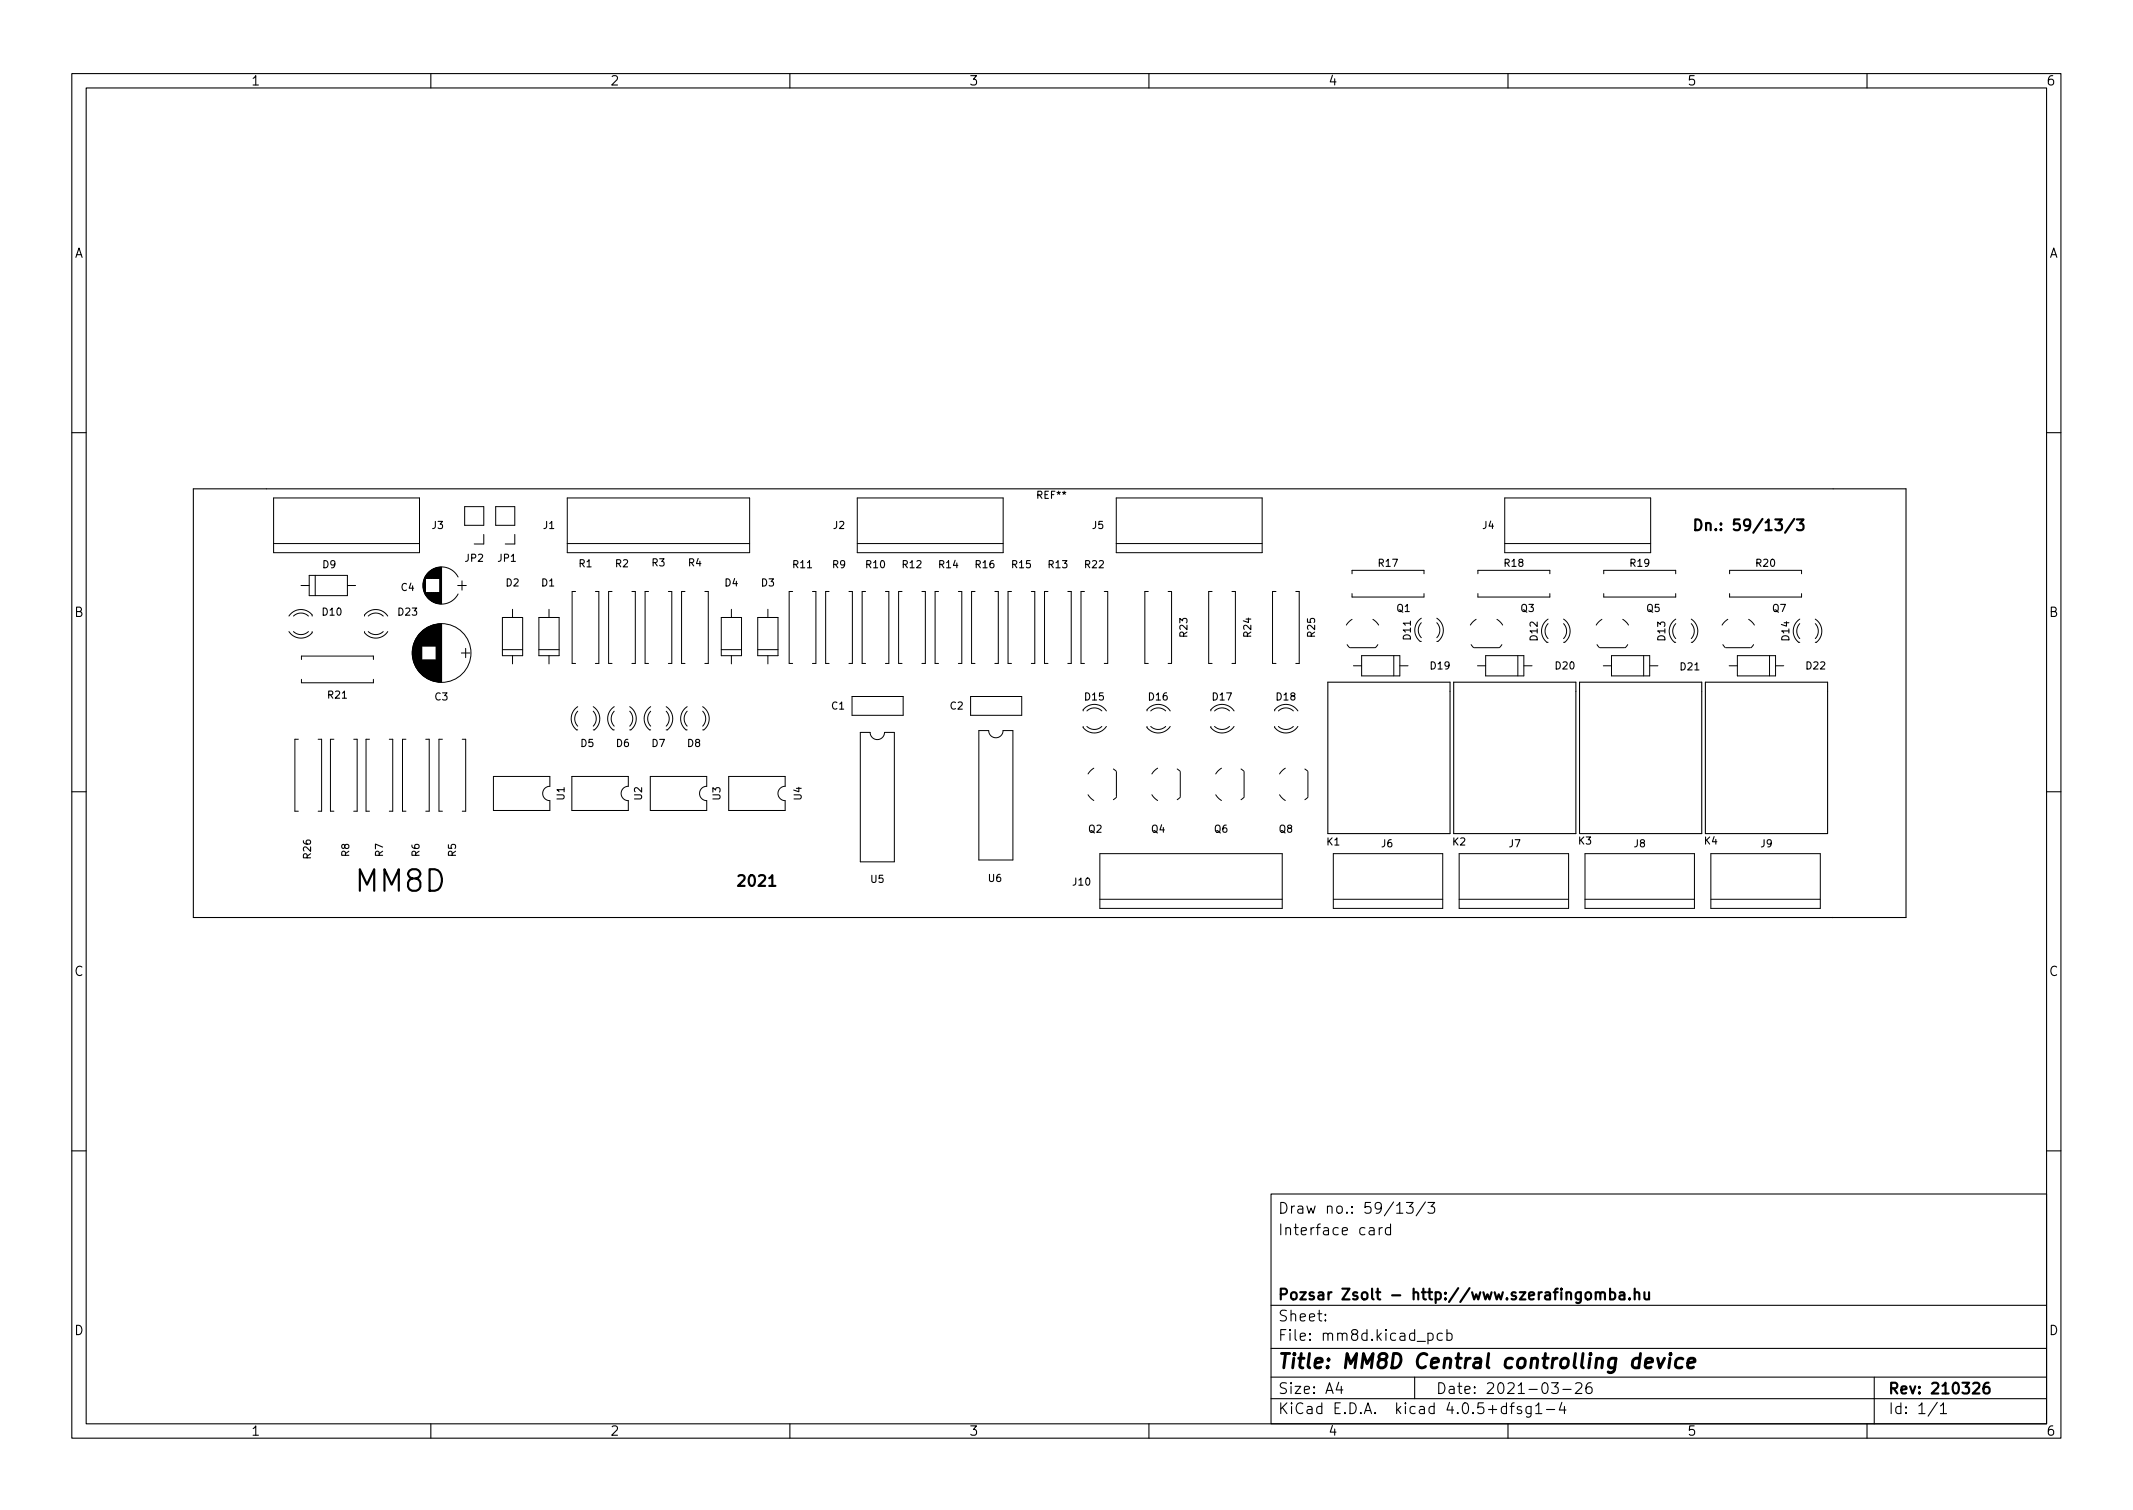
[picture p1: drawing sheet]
<svg xmlns="http://www.w3.org/2000/svg" width="297mm" height="210mm" viewBox="0 0 297 210" stroke-linecap="round" stroke-linejoin="round" font-family="sans-serif">
<defs><g id="words">
<text font-size="4.2" x="49.6" y="124.2">MM8D</text>
<text font-size="2.8" x="178" y="190.6">Title: MM8D Central controlling device</text>
<g font-size="2.1">
<text x="237.8" y="73.9">Dn.: 59/13/3</text>
<text x="103.1" y="123.4">2021</text>
<text x="178" y="172">Interface card</text>
<text x="178" y="169">Draw no.: 59/13/3</text>
<text x="178" y="184">Sheet:</text>
<text x="178" y="181">Pozsar Zsolt - http://www.szerafingomba.hu</text>
<text x="178" y="186.7">File: mm8d.kicad_pcb</text>
<text x="178" y="196.9">KiCad E.D.A. kicad 4.0.5+dfsg1-4</text>
<text x="178" y="194.1">Size: A4</text>
<text x="200" y="194.1">Date: 2021-03-26</text>
<text x="263" y="194.1">Rev: 210326</text>
<text x="263" y="196.9">Id: 1/1</text>
</g>
<g font-size="1.8">
<text x="35" y="11.9">1</text>
<text x="85" y="11.9">2</text>
<text x="135" y="11.9">3</text>
<text x="185" y="11.9">4</text>
<text x="235" y="11.9">5</text>
<text x="285" y="11.9">6</text>
<text x="10.3" y="35.9">A</text>
<text x="285.3" y="35.9">A</text>
<text x="10.3" y="85.9">B</text>
<text x="285.3" y="85.9">B</text>
<text x="10.3" y="135.9">C</text>
<text x="285.3" y="135.9">C</text>
<text x="10.3" y="185.9">D</text>
<text x="285.3" y="185.9">D</text>
<text x="35" y="199.9">1</text>
<text x="85" y="199.9">2</text>
<text x="135" y="199.9">3</text>
<text x="185" y="199.9">4</text>
<text x="235" y="199.9">5</text>
<text x="285" y="199.9">6</text>
</g>
<g font-size="1.4">
<text x="144.5" y="69.4">REF**</text>
<text x="60.2" y="73.6">J3</text>
<text x="75.7" y="73.6">J1</text>
<text x="116.1" y="73.6">J2</text>
<text x="152.1" y="73.6">J5</text>
<text x="206.5" y="73.6">J4</text>
<text x="45" y="79.1">D9</text>
<text x="55.9" y="82.3">C4</text>
<text x="64.8" y="78.2">JP2</text>
<text x="69.4" y="78.2">JP1</text>
<text x="70.5" y="81.6">D2</text>
<text x="75.4" y="81.6">D1</text>
<text x="80.6" y="79">R1</text>
<text x="85.7" y="79">R2</text>
<text x="90.8" y="78.9">R3</text>
<text x="95.9" y="78.9">R4</text>
<text x="101" y="81.6">D4</text>
<text x="106" y="81.6">D3</text>
<text x="110.5" y="79.1">R11</text>
<text x="115.9" y="79.1">R9</text>
<text x="120.6" y="79.1">R10</text>
<text x="125.7" y="79.1">R12</text>
<text x="130.8" y="79.1">R14</text>
<text x="135.9" y="79.1">R16</text>
<text x="141" y="79.1">R15</text>
<text x="146" y="79.1">R13</text>
<text x="151.1" y="79.1">R22</text>
<text x="192" y="78.9">R17</text>
<text x="209.5" y="78.9">R18</text>
<text x="227.1" y="78.9">R19</text>
<text x="244.6" y="78.9">R20</text>
<text x="45" y="85.7">D10</text>
<text x="55.5" y="85.7">D23</text>
<text x="165.3" y="88.6" transform="rotate(-90 165.3 88.6)">R23</text>
<text x="174.2" y="88.6" transform="rotate(-90 174.2 88.6)">R24</text>
<text x="183.1" y="88.6" transform="rotate(-90 183.1 88.6)">R25</text>
<text x="194.5" y="85.2">Q1</text>
<text x="196.5" y="89" transform="rotate(-90 196.5 89)">D11</text>
<text x="211.8" y="85.2">Q3</text>
<text x="214.1" y="89.2" transform="rotate(-90 214.1 89.2)">D12</text>
<text x="229.3" y="85.2">Q5</text>
<text x="231.9" y="89.2" transform="rotate(-90 231.9 89.2)">D13</text>
<text x="246.8" y="85.2">Q7</text>
<text x="249.2" y="89.2" transform="rotate(-90 249.2 89.2)">D14</text>
<text x="199.3" y="93.2">D19</text>
<text x="216.7" y="93.2">D20</text>
<text x="234.1" y="93.3">D21</text>
<text x="251.6" y="93.2">D22</text>
<text x="45.7" y="97.3">R21</text>
<text x="60.6" y="97.5">C3</text>
<text x="115.8" y="98.8">C1</text>
<text x="132.3" y="98.8">C2</text>
<text x="151.1" y="97.5">D15</text>
<text x="160" y="97.5">D16</text>
<text x="168.9" y="97.5">D17</text>
<text x="177.8" y="97.5">D18</text>
<text x="80.9" y="104">D5</text>
<text x="85.9" y="104">D6</text>
<text x="90.8" y="104">D7</text>
<text x="95.8" y="104">D8</text>
<text x="78.6" y="111.4" transform="rotate(-90 78.6 111.4)">U1</text>
<text x="89.4" y="111.4" transform="rotate(-90 89.4 111.4)">U2</text>
<text x="100.3" y="111.4" transform="rotate(-90 100.3 111.4)">U3</text>
<text x="111.6" y="111.4" transform="rotate(-90 111.6 111.4)">U4</text>
<text x="43.3" y="119.5" transform="rotate(-90 43.3 119.5)">R26</text>
<text x="48.6" y="119.2" transform="rotate(-90 48.6 119.2)">R8</text>
<text x="53.3" y="119.2" transform="rotate(-90 53.3 119.2)">R7</text>
<text x="58.4" y="119.2" transform="rotate(-90 58.4 119.2)">R6</text>
<text x="63.5" y="119.2" transform="rotate(-90 63.5 119.2)">R5</text>
<text x="151.6" y="115.9">Q2</text>
<text x="160.4" y="115.9">Q4</text>
<text x="169.1" y="115.9">Q6</text>
<text x="178.1" y="115.9">Q8</text>
<text x="184.8" y="117.7">K1</text>
<text x="192.4" y="118">J6</text>
<text x="202.3" y="117.7">K2</text>
<text x="210.2" y="118">J7</text>
<text x="219.8" y="117.6">K3</text>
<text x="227.6" y="118">J8</text>
<text x="237.4" y="117.6">K4</text>
<text x="245.2" y="118">J9</text>
<text x="121.3" y="122.9">U5</text>
<text x="137.7" y="122.8">U6</text>
<text x="149.5" y="123.3">J10</text>
</g>
</g></defs>
<g fill="none" stroke="#000" stroke-width=".15">
<path d="M10 10.2h277v190.1h-277zM12 12.2h273v186.1h-273zM60 10.2v2M110 10.2v2M160 10.2v2M210 10.2v2M260 10.2v2M10 60.2h2M26.9 68.1h238.5v59.7h-238.5zM285 60.2h2M184.9 95h17v21.1h-17zM202.4 95h17.1v21.1h-17.1z"/>
<path d="M220 95h17v21.1h-17zM237.5 95h17v21.1h-17zM10 110.2h2M285 110.2h2M10 160.2h2M177 166.3h108v32h-108zM192.1 170.9v1M192.5 170.9l-.3 .1-.1 .2M193.6 171l-.4-.1-.3 .3v.4l.2 .3h.1h.4M193.6 170.4v1.5M194.5 168.9h.9M195.9 167.4h.9l-.5 .6a.41 .41 0 0 1 .5 .3v.3l-.2 .3h-.5l-.2-.1"/>
<path d="M198.5 167.4l-1.3 1.9M198.9 167.4h.9l-.5 .6a.41 .41 0 0 1 .5 .3v.3l-.2 .3h-.5l-.2-.1M285 160.2h2M60 198.3v2M110 198.3v2M160 198.3v2M177 194.8h108M177 191.8h108M177 187.8h108M177 181.8h108M184.6 183.8v.1h-.1l.1-.1v.1M184.6 183v.1h-.1l.1-.1v.1"/>
<path d="M186.4 192.5l-.3 1h.9M186.8 193v1M197 191.8v3M198.9 185.7l.4-.1 .3 .3v.4l-.2 .3h-.1h-.4M200.9 185.7l-.5-.1-.3 .3v.4l.2 .3h.1h.5M201.5 185.7l.4-.1 .3 .3v.4l-.1 .3h-.2h-.4M201.5 185.1v1.5M210 198.3v2M210.3 195.8h.6M210.9 195.3l-.3 .1-.1 .1v1.3M211.9 195.9l-.4-.1-.2 .2 .1 .3 .5 .1v.1v.3h-.2h-.4M213.2 195.8v1.2a.41 .41 0 0 1-.6 .3"/>
<path d="M213.2 195.9l-.4-.1-.3 .3v.4l.1 .3h.2h.4M213.9 195.8l.4-.5v1.5M213.9 196.8h.8M215.4 196.3h1.1M216.1 192.5h.9l-.5 .6a.41 .41 0 0 1 .5 .3v.3l-.1 .3h-.6l-.2-.1M217.5 195.3l-.4 1h1M217.6 193.5h1.2M217.9 195.8v1M219.4 192.7l.2-.2 .5 .1a.41 .41 0 0 1 .1 .6l-.8 .8h.9M221.6 192.5a.59 .59 0 0 0-.7 .7v.5l.1 .3h.4l.2-.1 .1-.5-.1-.2-.5-.1-.2 .3M260 198.3v2M261 191.8v6.5"/>
<path d="M269.8 195.3l-1.3 1.9M270.2 195.8l.4-.5v1.5M270.2 196.8h.9"/>
</g>
<g fill="none" stroke="#000" stroke-width=".3">
<path d="M236.1 72.3a.79 .79 0 0 1 .8 .5 .79 .79 0 0 1-.2 1h-.6zM250.2 72.3h1l-.5 .6a.41 .41 0 0 1 .5 .3v.3l-.2 .3h-.6l-.2-.1M222.2 179.9v1M224.2 179.4v1.5M227.6 179.4v1.5M229 179.9l.1 1a.41 .41 0 0 0 .5-.1M229.6 179.9v1M222.2 180.1a.37 .37 0 0 1 .7 0v.8M222.9 180.1l.2-.2 .3 .1 .1 .9M224.2 180l.4-.1 .3 .3v.4l-.1 .3h-.2h-.4M225.6 180l.1-.1 .4 .1 .1 .9M226.2 180.3l-.5 .1a.29 .29 0 0 0-.2 .2 .29 .29 0 0 0 .2 .3h.5"/>
<path d="M226.9 180.8l.1 .1h-.1v-.1v.1M227.6 180.1a.37 .37 0 0 1 .7 0v.8M276.9 192.5a.59 .59 0 0 0-.7 .7v.5l.2 .3h.4l.2-.1 .1-.5-.2-.2-.4-.1-.3 .3"/>
</g>
<path d="M229.1 189.8l1-.2v-.4l-.6-.1-.3 .3-.1 .8 .1 .2 .1 .1 .6-.1M230.8 189.1l.4 1.4 .6-1.4M232.6 189.1l-.2 1.4M232.6 188.5l-.1 .1 .1 .1 .1-.1-.1-.1v.2M234.4 189.2a.66 .66 0 0 0-1 .3l-.1 .6 .2 .3 .1 .1 .6-.1M235 189.8l1-.2v-.4l-.6-.1-.3 .3-.1 .8 .1 .2 .2 .1 .5-.1" fill="none" stroke="#000" stroke-width=".4"/>
<g fill="none" stroke="#000" stroke-width=".14">
<path d="M38.1 69.3h20.3v7.7h-20.3zM38.1 75.7h20.3M59.4 80v.5M59.5 79.9v.6M59.6 79.8v.7M59.6 79.7v.8M59.7 79.7v.8M59.8 79.6v.9M59.9 79.5v1M60 79.5v1M60 79.4v1.1M60.1 79.4v1.1"/>
<path d="M60.2 79.3v1.2M60.3 79.3v1.2M60.4 79.2v1.3M60.5 79.2v1.3M60.6 79.1v1.4M60.7 79.1v1.4M60.8 79.1v1.4M60.9 79v1.5M61 79v1.5M61.1 79v1.5M61.2 79v1.5M61.2 79v5.1"/>
<path d="M61.3 79v5.1M61.4 79v5.1M61.5 79v5.1M64.7 70.5h2.7v2.6h-2.7zM67.4 74.4v1.3h-1.4M69 70.5h2.7v2.6h-2.7zM71.7 74.4v1.3h-1.3M79 69.3h25.4v7.7h-25.4zM79 75.7h25.4M119.4 69.3h20.3v7.7h-20.3zM119.4 75.7h20.3M155.4 69.3h20.4v7.7h-20.4z"/>
<path d="M155.4 75.7h20.4M188.3 79.9v-.5h10v.5M205.8 79.9v-.5h10v.5M209.5 69.3h20.4v7.7h-20.4zM209.5 75.7h20.4M223.3 79.9v-.5h10.1v.5M240.9 79.9v-.5h10v.5M40.2 87.9a1.99 1.99 0 0 0 3.3 .2v-.2M40.9 87.9a1.5 1.5 0 0 0 2.1 0M41.9 81.5h1.2M42 91.8v-.4h10v.4M42 94.6v.5h10v-.5"/>
<path d="M43 85.8a1.5 1.5 0 0 0-2.1 0M43.1 80.1h5.3v2.8h-5.3zM43.5 85.6a1.99 1.99 0 0 0-3.3 .2M43.5 85.6v.2M43.9 80.1v2.8M48.4 81.5h1.1M50.8 85.6a1.99 1.99 0 0 1 3.2 .2M50.8 85.6v.2M51.3 85.8a1.5 1.5 0 0 1 2.1 0M53.4 87.9a1.5 1.5 0 0 1-2.1 0M54 87.9a1.99 1.99 0 0 1-3.2 .2v-.2M57.4 90.7v.5"/>
<path d="M57.5 90.3v1.2M57.5 90.1v1.6M57.5 89.9v2M57.6 89.8v2.3M57.6 89.7v2.5M57.7 89.6v2.7M57.7 89.5v2.9M57.7 89.4v3.1M57.8 89.3v3.3M57.8 89.2v3.5M57.9 89.1v3.7M57.9 89v3.8"/>
<path d="M57.9 89v3.9M58 88.9v4.1M58 88.8v4.2M58.1 88.8v4.3M58.1 88.7v4.5M58.1 88.6v4.6M58.2 88.6v4.7M58.2 88.5v4.8M58.3 88.5v4.9M58.3 88.4v5M58.3 88.4v5.1M58.4 88.3v5.2"/>
<path d="M58.4 88.3v5.3M58.5 88.2v5.4M58.5 88.2v5.5M58.5 88.1v5.6M58.6 88.1v5.7M58.7 88v5.8M58.7 88v5.9M58.7 87.9v6M58.8 87.9v2M58.8 91.9v2M58.8 91.9v2.1M58.9 87.8v2.1"/>
<path d="M58.9 91.9v2.1M58.9 81.2v.7M58.9 91.9v2.2M59 81v1.1M59 87.7v2.2M59 91.9v2.2M59 80.8v1.4M59 80.7v1.7M59.1 87.7v2.2M59.1 91.9v2.3M59.1 80.6v1.9M59.1 80.5v2.1"/>
<path d="M59.1 87.6v2.3M59.2 80.4v2.2M59.2 87.6v2.3M59.2 91.9v2.4M59.2 80.3v2.4M59.2 80.3v2.5M59.3 87.5v2.4M59.3 91.9v2.4M59.3 80.2v.3M59.3 82.5v.4M59.3 80.1v.4M59.3 91.9v2.5"/>
<path d="M59.4 80.1v.4M59.4 82.5v.5M59.4 87.5v2.4M59.4 91.9v2.5M59.4 87.4v2.5M59.4 82.5v.6M59.5 87.4v2.5M59.5 91.9v2.5M59.5 82.5v.6M59.5 91.9v2.6M59.5 82.5v.7M59.6 82.5v.7"/>
<path d="M59.6 87.4v2.5M59.6 91.9v2.6M59.6 82.5v.8M59.6 87.3v2.6M59.7 87.3v2.6M59.7 91.9v2.6M59.7 82.5v.9M59.7 91.9v2.7M59.8 82.5v.9M59.8 87.3v2.6M59.8 91.9v2.7M59.8 82.5v1"/>
<path d="M59.8 87.2v2.7M59.9 87.2v2.7M59.9 91.9v2.7M59.9 82.5v1M59.9 91.9v2.8M59.9 82.5v1.1M60 82.5v1.1M60 87.2v2.7M60 91.9v2.8M60.1 87.1v2.8M60.1 91.9v2.8M60.1 82.5v1.2"/>
<path d="M60.2 82.5v1.2M60.2 87.1v2.8M60.2 91.9v2.9M60.2 82.5v1.3M60.3 87.1v2.8M60.3 91.9v2.9M60.3 82.5v1.3M60.3 87v2.9M60.4 82.5v1.3M60.4 87v2.9M60.4 91.9v2.9M60.4 82.5v1.4"/>
<path d="M60.5 87v2.9M60.5 91.9v2.9M60.5 82.5v1.4M60.5 91.9v3M60.6 82.5v1.4M60.6 87v2.9M60.6 91.9v3M60.7 87v2.9M60.7 91.9v3M60.7 82.5v1.5M60.7 86.9v8M60.8 82.5v1.5"/>
<path d="M60.8 86.9v8M60.9 86.9v8M60.9 82.5v1.5M61 82.5v1.5M61 86.9v8M61.1 86.9v8.1M61.1 82.5v1.5M61.1 82.5v1.6M61.2 82.5v1.6M61.2 86.9v8.1M61.3 86.9v8.1M61.4 86.9v8.1"/>
<path d="M61.5 86.9v8.1M63.7 81.5h1.2M63.8 80.3a2.59 2.59 0 0 0-3.9-.8 2.59 2.59 0 0 0 0 4 2.59 2.59 0 0 0 3.9-.8M64.2 90.9h1.2M64.3 80.9v1.3M64.8 90.3v1.3M70 86h2.8v5.3h-2.8zM70 90.5h2.8M71.4 84.8v1.2M71.4 91.3v1.1M75 86h2.9v5.3h-2.9zM75 90.5h2.9"/>
<path d="M76.5 84.8v1.2M76.5 91.3v1.1M80.2 82.4h-.5v10h.5M80.5 99a1.5 1.5 0 0 0 0 2.1M80.5 98.4a1.99 1.99 0 0 0-.2 3.2h.2M82.6 98.4a1.99 1.99 0 0 1 .2 3.2h-.2M82.6 99a1.5 1.5 0 0 1 0 2.1M82.9 82.4h.5v10h-.5M85.2 82.4h-.4v10h.4M85.5 99a1.5 1.5 0 0 0 0 2.1M85.5 98.4a1.99 1.99 0 0 0-.1 3.2h.1M87.7 98.4a1.99 1.99 0 0 1 .1 3.2h-.1"/>
<path d="M87.7 99a1.5 1.5 0 0 1 0 2.1M88 82.4h.5v10h-.5M90.3 82.4h-.5v10h.5M90.6 99a1.5 1.5 0 0 0 0 2.1M90.6 98.4a1.99 1.99 0 0 0-.1 3.2h.1M92.8 98.4a1.99 1.99 0 0 1 .1 3.2h-.1M92.8 99a1.5 1.5 0 0 1 0 2.1M93.1 82.4h.5v10h-.5M95.4 82.4h-.5v10h.5M95.7 99a1.5 1.5 0 0 0 0 2.1M95.7 98.4a1.99 1.99 0 0 0-.2 3.2h.2M97.9 98.4a1.99 1.99 0 0 1 .1 3.2h-.1"/>
<path d="M97.9 99a1.5 1.5 0 0 1 0 2.1M98.2 82.4h.4v10h-.4M100.4 86h2.9v5.3h-2.9zM100.4 90.5h2.9M101.9 84.8v1.2M101.9 91.3v1.1M105.5 86h2.8v5.3h-2.8zM105.5 90.5h2.8M106.9 84.8v1.2M106.9 91.3v1.1M110.4 82.4h-.5v10h.5M113.1 82.4h.5v10h-.5"/>
<path d="M115.5 82.4h-.5v10h.5M118.2 82.4h.5v10h-.5M118.7 97h7.1v2.6h-7.1zM120.5 82.4h-.4v10h.4M123.3 82.4h.5v10h-.5M125.6 82.4h-.5v10h.5M128.4 82.4h.5v10h-.5M130.7 82.4h-.5v10h.5M133.5 82.4h.4v10h-.4M135.2 97h7.1v2.6h-7.1zM135.8 82.4h-.5v10h.5M138.5 82.4h.5v10h-.5"/>
<path d="M140.9 82.4h-.5v10h.5M143.6 82.4h.5v10h-.5M145.9 82.4h-.4v10h.4M148.7 82.4h.5v10h-.5M150.8 99a1.41 1.41 0 0 1 1.2-.9 1.99 1.99 0 0 1 2.1 .9M151 82.4h-.5v10h.5M151.4 99a1.5 1.5 0 0 1 2 0M153.8 82.4h.5v10h-.5M159.7 99a1.41 1.41 0 0 1 1.1-.9 1.99 1.99 0 0 1 2.2 .9M159.9 82.4h-.5v10h.5M160.2 99a1.5 1.5 0 0 1 2.1 0M162.7 82.4h.5v10h-.5"/>
<path d="M168.6 99a1.41 1.41 0 0 1 1.1-.9 1.99 1.99 0 0 1 2.2 .9M168.8 82.4h-.5v10h.5M169.1 99a1.5 1.5 0 0 1 2.1 0M171.6 82.4h.4v10h-.4M177.5 99a1.41 1.41 0 0 1 1.1-.9 1.99 1.99 0 0 1 2.1 .9M177.7 82.4h-.5v10h.5M178 99a1.5 1.5 0 0 1 2.1 0M180.4 82.4h.5v10h-.5M187.6 89.8l.3 .4M188 90.2h3.4M188.3 82.7v.4h10v-.4M188.3 86.2l-.8 .8"/>
<path d="M188.5 92.7h1.1M189.6 91.3h5.3v2.8h-5.3zM191.2 86.2l.8 .8M191.9 89.8l-.4 .4M194.1 91.3v2.8M194.9 92.7h1.2M197.9 86.7a1.5 1.5 0 0 0 0 2.1M197.9 86.1a1.99 1.99 0 0 0-.1 3.2h.1M200.1 86.1a1.99 1.99 0 0 1 .1 3.2h-.1M200.1 86.7a1.5 1.5 0 0 1 0 2.1M204.9 89.8l.3 .4M205.3 90.2h3.4"/>
<path d="M205.6 86.2l-.8 .8M205.7 92.7h1.2M205.8 82.7v.4h10v-.4M206.9 91.3h5.3v2.8h-5.3zM208.5 86.2l.8 .8M209.1 89.8l-.3 .4M211.4 91.3v2.8M212.2 92.7h1.2M215.6 86.8a1.5 1.5 0 0 0 0 2.1M215.6 86.2a1.99 1.99 0 0 0-.2 3.2h.2M217.7 86.2a1.99 1.99 0 0 1 .2 3.2h-.2M217.7 86.8a1.5 1.5 0 0 1 0 2.1"/>
<path d="M222.4 89.8l.3 .4M222.8 90.2h3.4M223.1 86.2l-.8 .8M223.3 92.7h1.1M223.3 82.7v.4h10.1v-.4M224.4 91.3h5.3v2.8h-5.3zM226 86.2l.8 .8M226.7 89.8l-.4 .4M228.9 91.3v2.8M229.7 92.7h1.2M233.2 89.4h.2M233.4 86.8a1.5 1.5 0 0 0 0 2.1"/>
<path d="M233.4 86.2a1.99 1.99 0 0 0-.2 3.2M235.5 86.2a1.99 1.99 0 0 1 .2 3.2h-.2M235.5 86.8a1.5 1.5 0 0 1 0 2.1M239.9 89.8l.4 .4M240.4 90.2h3.4M240.6 86.2l-.8 .8M240.8 92.7h1.1M240.9 82.7v.4h10v-.4M241.9 91.3h5.4v2.8h-5.4zM243.5 86.2l.8 .8M244.2 89.8l-.3 .4M246.4 91.3v2.8"/>
<path d="M247.3 92.7h1.1M250.6 86.8a1.5 1.5 0 0 0 0 2.1M250.6 86.2a1.99 1.99 0 0 0-.1 3.2h.1M252.8 86.2a1.99 1.99 0 0 1 .1 3.2h-.1M252.8 86.8a1.5 1.5 0 0 1 0 2.1M41.5 102.9h-.4v10.1h.4M44.3 102.9h.5v10.1h-.5M46.5 102.9h-.5v10.1h.5M49.3 102.9h.4v10.1h-.4M51.5 102.9h-.5v10.1h.5M54.2 102.9h.5v10.1h-.5M56.5 102.9h-.4v10.1h.4"/>
<path d="M59.3 102.9h.5v10.1h-.5M61.6 102.9h-.5v10.1h.5M64.4 102.9h.5v10.1h-.5M68.7 108.1h7.9v1.4a1 1 0 0 0-1 1 1 1 0 0 0 1 1v1.4h-7.9zM79.6 108.1h7.9v1.4a1 1 0 0 0-1 1 1 1 0 0 0 1 1v1.4h-7.9zM90.6 108.1h7.8v1.4a1 1 0 0 0-1 1 1 1 0 0 0 1 1v1.4h-7.8zM101.5 108.1h7.8v1.4a1 1 0 0 0-1 1 1 1 0 0 0 1 1v1.4h-7.8zM119.8 102h1.4a1 1 0 0 0 1 1 1 1 0 0 0 1-1h1.3v18h-4.7zM136.3 101.7h1.4a1 1 0 0 0 1 1 1 1 0 0 0 1-1h1.4v18h-4.8zM151.5 110.7l.8 .8M152.3 107l-.8 .8M153.2 118.9h25.4v7.6h-25.4z"/>
<path d="M153.4 101.2a1.5 1.5 0 0 1-2 0M154.1 101.1a1.99 1.99 0 0 1-3.3 .2v-.1M155 107.1l.5 .3M155.5 111l-.5 .4M155.5 107.5v3.4M160.4 110.7l.8 .8M161.2 107l-.8 .8M162.3 101.2a1.5 1.5 0 0 1-2.1 0M163 101.1a1.99 1.99 0 0 1-3.3 .2v-.1M163.9 107.1l.5 .3M164.4 111l-.5 .4M164.4 107.5v3.4"/>
<path d="M169.3 110.7l.8 .8M170.1 107l-.8 .8M171.2 101.2a1.5 1.5 0 0 1-2.1 0M171.9 101.1a1.99 1.99 0 0 1-3.3 .2v-.1M172.8 107.1l.5 .3M173.3 111l-.5 .4M173.3 107.5v3.4M178.2 110.7l.8 .8M179 107l-.8 .8M180.1 101.2a1.5 1.5 0 0 1-2.1 0M180.7 101.1a1.99 1.99 0 0 1-3.2 .2v-.1M181.7 107.1l.4 .3"/>
<path d="M182.1 111l-.4 .4M182.1 107.5v3.4M185.7 118.9h15.2v7.6h-15.2zM203.2 118.9h15.2v7.6h-15.2zM220.7 118.9h15.3v7.6h-15.3zM238.3 118.9h15.2v7.6h-15.2zM153.2 125.2h25.4M185.7 125.2h15.2M203.2 125.2h15.2M220.7 125.2h15.3M238.3 125.2h15.2"/>
<circle cx="61.5" cy="90.9" r="4.1"/>
</g>
<use href="#words"/>
</svg>
